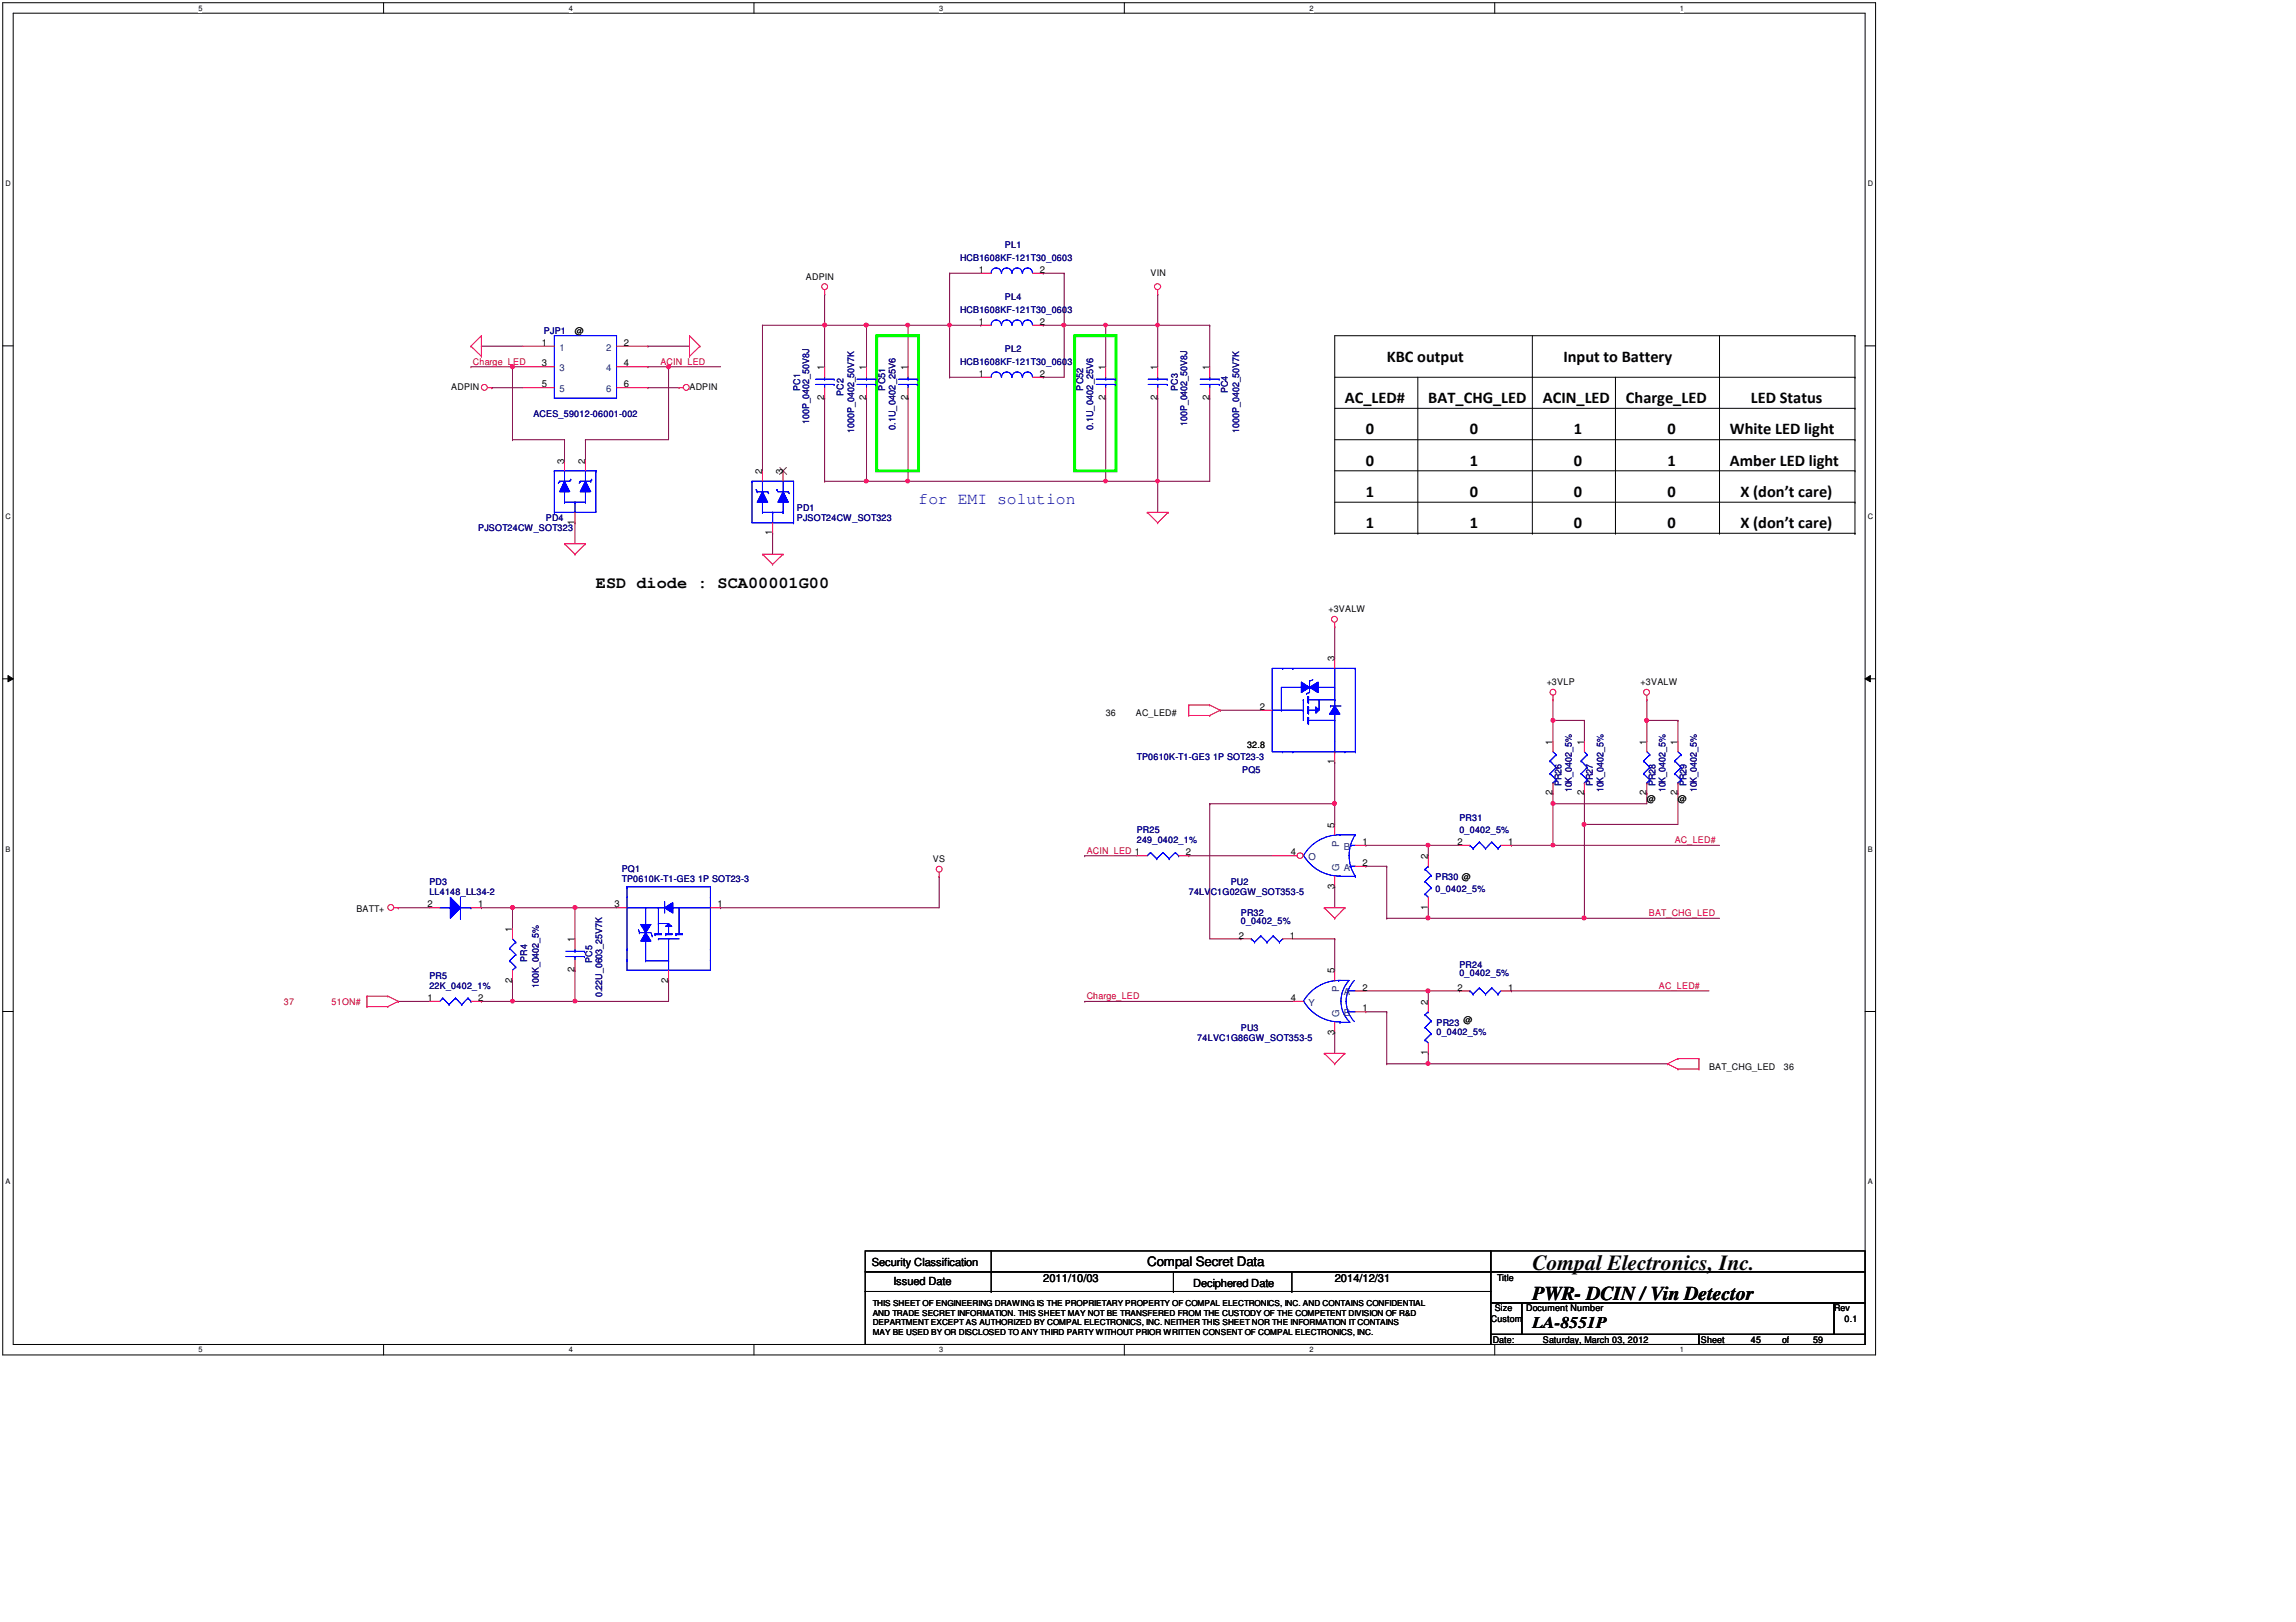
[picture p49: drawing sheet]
<svg xmlns="http://www.w3.org/2000/svg" width="297mm" height="210mm" viewBox="0 0 297 210" stroke-linecap="round" stroke-linejoin="round" font-family="sans-serif">
<defs><g id="words">
<text font-size="2.8" x="198.2" y="164.4">Compal Electronics, Inc.</text>
<text font-size="2.5" x="198.2" y="168.2">PWR- DCIN / Vin Detector</text>
<g font-size="2.1">
<text x="179.4" y="46.8">KBC output</text>
<text x="202.3" y="46.8">Input to Battery</text>
<text x="174" y="52.2">AC_LED#</text>
<text x="184.8" y="52.2">BAT_CHG_LED</text>
<text x="199.6" y="52.2">ACIN_LED</text>
<text x="210.4" y="52.2">Charge_LED</text>
<text x="226.5" y="52.2">LED Status</text>
<text x="176.7" y="56.2">0</text>
<text x="190.2" y="56.2">0</text>
<text x="203.6" y="56.2">1</text>
<text x="215.7" y="56.2">0</text>
<text x="223.8" y="56.2">White LED light</text>
<text x="176.7" y="64.3">1</text>
<text x="176.7" y="60.3">0</text>
<text x="190.2" y="60.3">1</text>
<text x="190.2" y="64.3">0</text>
<text x="203.6" y="60.3">0</text>
<text x="203.6" y="64.3">0</text>
<text x="215.7" y="60.3">1</text>
<text x="215.7" y="64.3">0</text>
<text x="223.8" y="60.3">Amber LED light</text>
<text x="225.2" y="64.3">X (don’t care)</text>
<text x="176.7" y="68.3">1</text>
<text x="190.2" y="68.3">1</text>
<text x="203.6" y="68.3">0</text>
<text x="215.7" y="68.3">0</text>
<text x="225.2" y="68.3">X (don’t care)</text>
<text x="77.1" y="76.1">ESD diode : SCA00001G00</text>
<text x="198.2" y="171.9">LA-8551P</text>
</g>
<text font-size="2.1" fill="#0000a0" x="118.8" y="65.3">for EMI solution</text>
<text font-size="1.7" x="148.4" y="163.8">Compal Secret Data</text>
<g font-size="1.4">
<text x="112.8" y="163.8">Security Classification</text>
<text x="115.6" y="166.3">Issued Date</text>
<text x="135" y="165.9">2011/10/03</text>
<text x="154.3" y="166.5">Deciphered Date</text>
<text x="172.7" y="165.9">2014/12/31</text>
</g>
<g font-size="1.2" fill="#000080">
<text x="124.2" y="33.8">HCB1608KF-121T30_0603</text>
<text x="130" y="32.1">PL1</text>
<text x="124.2" y="40.5">HCB1608KF-121T30_0603</text>
<text x="130" y="38.9">PL4</text>
<text x="70.4" y="43.2">PJP1</text>
<text x="124.2" y="47.2">HCB1608KF-121T30_0603</text>
<text x="130" y="45.6">PL2</text>
<text x="69" y="53.9">ACES_59012-06001-002</text>
<text x="103.5" y="50.6" transform="rotate(-90 103.5 50.6)">PC1</text>
<text x="109.1" y="51.2" transform="rotate(-90 109.1 51.2)">PC2</text>
<text x="114.5" y="50.6" transform="rotate(-90 114.5 50.6)">PC51</text>
<text x="140.1" y="50.6" transform="rotate(-90 140.1 50.6)">PC52</text>
<text x="152.4" y="50.6" transform="rotate(-90 152.4 50.6)">PC3</text>
<text x="158.8" y="50.9" transform="rotate(-90 158.8 50.9)">PC4</text>
<text x="104.7" y="54.9" transform="rotate(-90 104.7 54.9)">100P_0402_50V8J</text>
<text x="110.5" y="56" transform="rotate(-90 110.5 56)">1000P_0402_50V7K</text>
<text x="115.9" y="55.7" transform="rotate(-90 115.9 55.7)">0.1U_0402_25V6</text>
<text x="141.4" y="55.7" transform="rotate(-90 141.4 55.7)">0.1U_0402_25V6</text>
<text x="153.6" y="55.1" transform="rotate(-90 153.6 55.1)">100P_0402_50V8J</text>
<text x="160.3" y="56" transform="rotate(-90 160.3 56)">1000P_0402_50V7K</text>
<text x="61.9" y="68.8">PJSOT24CW_SOT323</text>
<text x="70.6" y="67.4">PD4</text>
<text x="103.1" y="66.1">PD1</text>
<text x="103.1" y="67.4">PJSOT24CW_SOT323</text>
<text x="147.1" y="98.4">TP0610K-T1-GE3 1P SOT23-3</text>
<text x="160.7" y="100">PQ5</text>
<text x="202" y="101.7" transform="rotate(-90 202 101.7)">PR26</text>
<text x="206.1" y="101.7" transform="rotate(-90 206.1 101.7)">PR27</text>
<text x="214.2" y="101.7" transform="rotate(-90 214.2 101.7)">PR28</text>
<text x="218.2" y="101.7" transform="rotate(-90 218.2 101.7)">PR29</text>
<text x="147.1" y="107.8">PR25</text>
<text x="188.8" y="106.3">PR31</text>
<text x="188.8" y="107.8">0_0402_5%</text>
<text x="203.4" y="102.5" transform="rotate(-90 203.4 102.5)">10K_0402_5%</text>
<text x="207.4" y="102.5" transform="rotate(-90 207.4 102.5)">10K_0402_5%</text>
<text x="215.5" y="102.5" transform="rotate(-90 215.5 102.5)">10K_0402_5%</text>
<text x="219.5" y="102.5" transform="rotate(-90 219.5 102.5)">10K_0402_5%</text>
<text x="80.4" y="112.8">PQ1</text>
<text x="147.1" y="109.1">249_0402_1%</text>
<text x="185.7" y="113.9">PR30 @</text>
<text x="55.6" y="114.5">PD3</text>
<text x="55.6" y="115.9">LL4148_LL34-2</text>
<text x="80.4" y="114.1">TP0610K-T1-GE3 1P SOT23-3</text>
<text x="153.8" y="115.9">74LVC1G02GW_SOT353-5</text>
<text x="159.2" y="114.5">PU2</text>
<text x="160.5" y="118.6">PR32</text>
<text x="160.5" y="119.6">0_0402_5%</text>
<text x="185.7" y="115.5">0_0402_5%</text>
<text x="68.2" y="124.5" transform="rotate(-90 68.2 124.5)">PR4</text>
<text x="76.6" y="124.6" transform="rotate(-90 76.6 124.6)">PC5</text>
<text x="188.8" y="125.3">PR24</text>
<text x="55.6" y="126.7">PR5</text>
<text x="55.6" y="128">22K_0402_1%</text>
<text x="69.7" y="127.9" transform="rotate(-90 69.7 127.9)">100K_0402_5%</text>
<text x="77.9" y="129" transform="rotate(-90 77.9 129)">0.22U_0603_25V7K</text>
<text x="188.8" y="126.4">0_0402_5%</text>
<text x="154.9" y="134.7">74LVC1G86GW_SOT353-5</text>
<text x="160.5" y="133.4">PU3</text>
<text x="185.8" y="132.7">PR23</text>
<text x="185.8" y="133.9">0_0402_5%</text>
</g>
<g font-size="1.2">
<text x="126.6" y="35.3">1</text>
<text x="134.5" y="35.3">2</text>
<text x="148.8" y="35.7">VIN</text>
<text x="104.3" y="36.2">ADPIN</text>
<text x="70.1" y="44.8">1</text>
<text x="70.1" y="47.4">3</text>
<text x="74.4" y="43.2">@</text>
<text x="80.7" y="44.8">2</text>
<text x="80.7" y="47.4">4</text>
<text x="106.6" y="47.9" transform="rotate(-90 106.6 47.9)">1</text>
<text x="112.1" y="47.9" transform="rotate(-90 112.1 47.9)">1</text>
<text x="117.4" y="47.9" transform="rotate(-90 117.4 47.9)">1</text>
<text x="126.6" y="42">1</text>
<text x="134.5" y="42">2</text>
<text x="143" y="47.9" transform="rotate(-90 143 47.9)">1</text>
<text x="149.7" y="47.9" transform="rotate(-90 149.7 47.9)">1</text>
<text x="156.5" y="47.9" transform="rotate(-90 156.5 47.9)">1</text>
<text x="58.4" y="50.5">ADPIN</text>
<text x="70.1" y="50.1">5</text>
<text x="80.7" y="50.1">6</text>
<text x="89.2" y="50.5">ADPIN</text>
<text x="106.6" y="51.8" transform="rotate(-90 106.6 51.8)">2</text>
<text x="112.1" y="51.8" transform="rotate(-90 112.1 51.8)">2</text>
<text x="117.4" y="51.8" transform="rotate(-90 117.4 51.8)">2</text>
<text x="126.6" y="48.8">1</text>
<text x="134.5" y="48.8">2</text>
<text x="143" y="51.8" transform="rotate(-90 143 51.8)">2</text>
<text x="149.7" y="51.8" transform="rotate(-90 149.7 51.8)">2</text>
<text x="156.5" y="51.8" transform="rotate(-90 156.5 51.8)">2</text>
<text x="73" y="60" transform="rotate(-90 73 60)">3</text>
<text x="75.7" y="60" transform="rotate(-90 75.7 60)">2</text>
<text x="98.6" y="61.4" transform="rotate(-90 98.6 61.4)">2</text>
<text x="101.3" y="61.4" transform="rotate(-90 101.3 61.4)">3</text>
<text x="74.3" y="67.9" transform="rotate(-90 74.3 67.9)">1</text>
<text x="99.9" y="69.3" transform="rotate(-90 99.9 69.3)">1</text>
<text x="171.9" y="79.3">+3VALW</text>
<text x="172.6" y="85.6" transform="rotate(-90 172.6 85.6)">3</text>
<text x="200.1" y="88.7">+3VLP</text>
<text x="212.3" y="88.7">+3VALW</text>
<text x="143" y="92.7">36</text>
<text x="146.9" y="92.7">AC_LED#</text>
<text x="163" y="91.9">2</text>
<text x="161.3" y="96.8">32.8</text>
<text x="172.6" y="98.9" transform="rotate(-90 172.6 98.9)">1</text>
<text x="200.9" y="96.4" transform="rotate(-90 200.9 96.4)">1</text>
<text x="204.9" y="96.4" transform="rotate(-90 204.9 96.4)">1</text>
<text x="213" y="96.4" transform="rotate(-90 213 96.4)">1</text>
<text x="217" y="96.4" transform="rotate(-90 217 96.4)">1</text>
<text x="172.6" y="107.1" transform="rotate(-90 172.6 107.1)">5</text>
<text x="200.9" y="102.9" transform="rotate(-90 200.9 102.9)">2</text>
<text x="204.9" y="102.9" transform="rotate(-90 204.9 102.9)">2</text>
<text x="213" y="102.9" transform="rotate(-90 213 102.9)">2</text>
<text x="213.1" y="103.8">@</text>
<text x="217" y="102.9" transform="rotate(-90 217 102.9)">2</text>
<text x="217.1" y="103.8">@</text>
<text x="120.7" y="111.6">VS</text>
<text x="153.4" y="110.7">2</text>
<text x="167" y="110.7">4</text>
<text x="176.3" y="109.4">1</text>
<text x="176.3" y="112.1">2</text>
<text x="184.7" y="111.2" transform="rotate(-90 184.7 111.2)">2</text>
<text x="188.6" y="109.4">2</text>
<text x="195.1" y="109.4">1</text>
<text x="46.1" y="118">BATT+</text>
<text x="55.3" y="117.4">2</text>
<text x="61.9" y="117.4">1</text>
<text x="79.5" y="117.4">3</text>
<text x="92.8" y="117.4">1</text>
<text x="172.6" y="115" transform="rotate(-90 172.6 115)">3</text>
<text x="184.7" y="117.7" transform="rotate(-90 184.7 117.7)">1</text>
<text x="66.3" y="120.6" transform="rotate(-90 66.3 120.6)">1</text>
<text x="74.3" y="125.8" transform="rotate(-90 74.3 125.8)">2</text>
<text x="74.3" y="121.9" transform="rotate(-90 74.3 121.9)">1</text>
<text x="160.3" y="121.5">2</text>
<text x="166.9" y="121.5">1</text>
<text x="172.6" y="125.9" transform="rotate(-90 172.6 125.9)">5</text>
<text x="55.3" y="129.5">1</text>
<text x="61.9" y="129.5">2</text>
<text x="66.3" y="127.2" transform="rotate(-90 66.3 127.2)">2</text>
<text x="86.5" y="127.2" transform="rotate(-90 86.5 127.2)">2</text>
<text x="167" y="129.5">4</text>
<text x="176.3" y="128.2">2</text>
<text x="176.3" y="130.9">1</text>
<text x="184.7" y="130" transform="rotate(-90 184.7 130)">2</text>
<text x="188.6" y="128.2">2</text>
<text x="195.1" y="128.2">1</text>
<text x="172.6" y="133.9" transform="rotate(-90 172.6 133.9)">3</text>
<text x="184.7" y="136.6" transform="rotate(-90 184.7 136.6)">1</text>
<text x="189.4" y="132.4">@</text>
<text x="221.1" y="138.5">BAT_CHG_LED</text>
<text x="230.8" y="138.5">36</text>
<text x="193.7" y="165.8">Title</text>
<text x="192.9" y="171.1">Custom</text>
<text x="193.1" y="173.8">Date:</text>
<text x="193.4" y="169.7">Size</text>
<text x="197.4" y="169.7">Document Number</text>
<text x="199.6" y="173.8">Saturday, March 03, 2012</text>
<text x="220" y="173.8">Sheet</text>
<text x="226.5" y="173.8">45</text>
<text x="230.5" y="173.8">of</text>
<text x="234.6" y="173.8">59</text>
<text x="237.3" y="169.7">Rev</text>
<text x="238.6" y="171.1">0.1</text>
</g>
<g font-size="1.2" fill="#f00">
<text x="61.2" y="47.2">Charge_LED</text>
<text x="85.4" y="47.2">ACIN_LED</text>
<text x="140.6" y="110.5">ACIN_LED 1</text>
<text x="216.7" y="109.1">AC_LED#</text>
<text x="213.3" y="118.6">BAT_CHG_LED</text>
<text x="36.7" y="130">37</text>
<text x="42.9" y="130">51ON#</text>
<text x="140.6" y="129.3">Charge_LED</text>
<text x="214.6" y="128">AC_LED#</text>
</g>
<g font-size="1.2" fill="#004080">
<text x="72.4" y="45.4">1</text>
<text x="78.4" y="45.4">2</text>
<text x="72.4" y="48.1">3</text>
<text x="72.4" y="50.8">5</text>
<text x="78.4" y="48.1">4</text>
<text x="78.4" y="50.8">6</text>
<text x="169.3" y="111.3">O</text>
<text x="173.3" y="112.7" transform="rotate(-90 173.3 112.7)">G</text>
<text x="173.3" y="109.6" transform="rotate(-90 173.3 109.6)">P</text>
<text x="173.9" y="110">B</text>
<text x="173.9" y="112.7">A</text>
<text x="169.3" y="130.2">Y</text>
<text x="173.3" y="131.6" transform="rotate(-90 173.3 131.6)">G</text>
<text x="173.3" y="128.4" transform="rotate(-90 173.3 128.4)">P</text>
<text x="173.9" y="128.8">A</text>
<text x="173.9" y="131.5">B</text>
</g>
<g font-size="1.1">
<text x="112.9" y="169">THIS SHEET OF ENGINEERING DRAWING IS THE PROPRIETARY PROPERTY OF COMPAL ELECTRONICS, INC. AND CONTAINS CONFIDENTIAL</text>
<text x="112.9" y="170.3">AND TRADE SECRET INFORMATION. THIS SHEET MAY NOT BE TRANSFERED FROM THE CUSTODY OF THE COMPETENT DIVISION OF R&amp;D</text>
<text x="112.9" y="171.5">DEPARTMENT EXCEPT AS AUTHORIZED BY COMPAL ELECTRONICS, INC. NEITHER THIS SHEET NOR THE INFORMATION IT CONTAINS</text>
<text x="112.9" y="172.7">MAY BE USED BY OR DISCLOSED TO ANY THIRD PARTY WITHOUT PRIOR WRITTEN CONSENT OF COMPAL ELECTRONICS, INC.</text>
</g>
<g font-size="1">
<text x="25.7" y="1.4">5</text>
<text x="73.6" y="1.4">4</text>
<text x="121.5" y="1.4">3</text>
<text x="169.4" y="1.4">2</text>
<text x="217.3" y="1.4">1</text>
<text x=".7" y="24.1">D</text>
<text x="241.6" y="24.1">D</text>
<text x=".7" y="67.1">C</text>
<text x="241.6" y="67.1">C</text>
<text x=".7" y="110.2">B</text>
<text x="241.6" y="110.2">B</text>
<text x=".7" y="153.2">A</text>
<text x="241.6" y="153.2">A</text>
<text x="25.7" y="175">5</text>
<text x="73.6" y="175">4</text>
<text x="121.5" y="175">3</text>
<text x="169.4" y="175">2</text>
<text x="217.3" y="175">1</text>
</g>
</g></defs>
<path d="M.4 .4h242.2v174.9h-242.2zM1.7 1.7h239.6v172.3h-239.6z" fill="none" stroke="#000" stroke-width=".13"/>
<g fill="#fff">
<path d="M25.7 .5h.5v1.1h-.5z"/>
<path d="M25.7 174.2h.5v1h-.5z"/>
</g>
<path d="M49.6 .4v1.3M49.6 174v1.3" fill="none" stroke="#000" stroke-width=".13"/>
<g fill="#fff">
<path d="M73.6 .5h.5v1.1h-.5z"/>
<path d="M73.6 174.2h.5v1h-.5z"/>
</g>
<path d="M97.5 .4v1.3M97.5 174v1.3" fill="none" stroke="#000" stroke-width=".13"/>
<g fill="#fff">
<path d="M121.5 .5h.5v1.1h-.5z"/>
<path d="M121.5 174.2h.5v1h-.5z"/>
</g>
<path d="M145.5 .4v1.3M145.5 174v1.3" fill="none" stroke="#000" stroke-width=".13"/>
<g fill="#fff">
<path d="M169.4 .5h.5v1.1h-.5z"/>
<path d="M169.4 174.2h.5v1h-.5z"/>
</g>
<path d="M193.4 .4v1.3M193.4 174v1.3" fill="none" stroke="#000" stroke-width=".13"/>
<g fill="#fff">
<path d="M217.3 .5h.5v1.1h-.5z"/>
<path d="M217.3 174.2h.5v1h-.5z"/>
<path d="M.7 23.2h.7v1.1h-.7z"/>
<path d="M241.6 23.2h.7v1.1h-.7z"/>
<path d="M.7 66.3h.7v1h-.7z"/>
<path d="M241.6 66.3h.7v1h-.7z"/>
</g>
<path d="M.4 44.8h1.3M241.3 44.8h1.3" fill="none" stroke="#000" stroke-width=".13"/>
<g fill="#fff">
<path d="M.7 109.4h.6v1h-.6z"/>
<path d="M241.6 109.4h.7v1h-.7z"/>
</g>
<path d="M.4 87.8h1.3M1 87.4l.7 .4-.7 .4zM241.3 87.8l.7-.4v.8zM241.3 87.8h1.3" fill="none" stroke="#000" stroke-width=".13"/>
<path d="M1 87.4l.7 .4-.7 .4zM241.3 87.8l.7-.4v.8z" fill="#000"/>
<g fill="#fff">
<path d="M.7 152.4h.6v1.1h-.6z"/>
<path d="M241.6 152.4h.7v1.1h-.7z"/>
</g>
<path d="M.4 130.9h1.3M241.3 130.9h1.3" fill="none" stroke="#000" stroke-width=".13"/>
<path d="M117.5 42.1h.1M117.5 42.1h5.4" fill="none" stroke="#800040" stroke-width=".13"/>
<circle cx="117.4" cy="42.1" r=".25" fill="#f0f"/>
<circle cx="117.4" cy="42.1" r=".25" fill="none" stroke="#f0f" stroke-width=".13"/>
<path d="M149.8 42.1h.1M149.8 42.1h6.7" fill="none" stroke="#800040" stroke-width=".13"/>
<path d="M149.6 41.9h.3l.1 .1-.1 .2-.2 .1-.1-.1z" fill-rule="evenodd" fill="#f0f"/>
<path d="M149.6 41.9h.3l.1 .1-.1 .2-.2 .1-.1-.1z" fill="none" stroke="#f0f" stroke-width=".13"/>
<path d="M106.7 38.1h.1M106.7 38.1v9.4M106.7 42.1h.1M112.1 51.5h.1M112.1 51.5v10.8h-5.4M149.8 51.5h.1M149.8 42.1h.1M149.8 42.1v5.4M149.8 51.5v10.8M156.5 42.1h.1M156.5 42.1v5.4M106.7 62.3h.1" fill="none" stroke="#800040" stroke-width=".13"/>
<circle cx="106.7" cy="42.1" r=".25" fill="#f0f"/>
<circle cx="106.7" cy="42.1" r=".25" fill="none" stroke="#f0f" stroke-width=".13"/>
<path d="M112.1 42.1h.1M112.1 42.1v5.4" fill="none" stroke="#800040" stroke-width=".13"/>
<circle cx="112.1" cy="42.1" r=".25" fill="#f0f"/>
<circle cx="112.1" cy="42.1" r=".25" fill="none" stroke="#f0f" stroke-width=".13"/>
<g fill="none" stroke="#800040" stroke-width=".13">
<path d="M149.8 38.1h.1M149.8 38.1v4M106.7 51.5h.1M106.7 51.5v10.8M51.5 117.5h.1M51.5 117.5h4.1M74.4 117.5h.1M74.4 117.5v4M93.2 117.5h.1M121.5 113.4h.1M121.5 113.4v4.1h-28.3M66.3 126.9h.1"/>
<path d="M66.3 126.9v2.7M74.4 129.6h.1M86.5 126.9h.1M86.5 126.9v2.7h-12.1"/>
</g>
<circle cx="74.4" cy="129.6" r=".25" fill="#f0f"/>
<circle cx="74.4" cy="129.6" r=".25" fill="none" stroke="#f0f" stroke-width=".13"/>
<path d="M66.3 117.5h.1M66.3 117.5v2.6M66.3 117.5h8.1M51.5 129.6h.1M51.5 129.6h4.1M62.3 129.6h.1M62.3 129.6h4M74.4 125.6h.1M74.4 125.6v4" fill="none" stroke="#800040" stroke-width=".13"/>
<circle cx="66.3" cy="117.4" r=".26" fill="#f0f"/>
<circle cx="66.3" cy="117.4" r=".26" fill="none" stroke="#f0f" stroke-width=".13"/>
<path d="M74.4 117.5h.1M74.4 117.5h5.4" fill="none" stroke="#800040" stroke-width=".13"/>
<circle cx="74.4" cy="117.4" r=".26" fill="#f0f"/>
<circle cx="74.4" cy="117.4" r=".26" fill="none" stroke="#f0f" stroke-width=".13"/>
<path d="M66.3 129.6h.1M66.3 129.6h8.1" fill="none" stroke="#800040" stroke-width=".13"/>
<circle cx="66.3" cy="129.6" r=".25" fill="#f0f"/>
<circle cx="66.3" cy="129.6" r=".25" fill="none" stroke="#f0f" stroke-width=".13"/>
<path d="M98.6 42.1h.1M98.6 42.1h13.5M106.7 42.1h.1M62.3 117.5h.1M62.3 117.5h4" fill="none" stroke="#800040" stroke-width=".13"/>
<circle cx="106.7" cy="42.1" r=".25" fill="#f0f"/>
<circle cx="106.7" cy="42.1" r=".25" fill="none" stroke="#f0f" stroke-width=".13"/>
<path d="M122.9 42.1h.1M122.9 42.1v6.7" fill="none" stroke="#800040" stroke-width=".13"/>
<path d="M122.7 41.9h.3l.1 .1-.1 .2-.2 .1-.1-.1z" fill-rule="evenodd" fill="#f0f"/>
<path d="M122.7 41.9h.3l.1 .1-.1 .2-.2 .1-.1-.1z" fill="none" stroke="#f0f" stroke-width=".13"/>
<path d="M137.7 42.1h.1M137.7 42.1v6.7" fill="none" stroke="#800040" stroke-width=".13"/>
<circle cx="137.6" cy="42.1" r=".25" fill="#f0f"/>
<circle cx="137.6" cy="42.1" r=".25" fill="none" stroke="#f0f" stroke-width=".13"/>
<g fill="none" stroke="#800040" stroke-width=".13">
<path d="M122.9 35.4h.1M122.9 35.4h4M122.9 35.4v6.7M135 35.4h.1M135 35.4h2.7M137.7 35.4h.1M137.7 35.4v6.7M62.3 44.8h.1M62.3 44.8h5.4M63.6 50.2h.1M63.6 50.2h4.1M66.3 47.5h.1"/>
<path d="M66.3 47.5h1.4M83.8 50.2h.1M83.8 44.8h.1M83.8 50.2h4M83.8 44.8h5.4M98.6 42.1h.1M98.6 42.1v18.8M122.9 48.8h.1M122.9 48.8h4M135 48.8h.1M135 48.8h2.7M156.5 51.5h.1"/>
<path d="M156.5 51.5v10.8M100 69h.1M100 69v2.7M149.8 62.3h.1M149.8 62.3v4"/>
</g>
<circle cx="66.3" cy="47.5" r=".26" fill="#f0f"/>
<circle cx="66.3" cy="47.5" r=".26" fill="none" stroke="#f0f" stroke-width=".13"/>
<path d="M86.5 47.5h.1M86.5 47.5h6.7" fill="none" stroke="#800040" stroke-width=".13"/>
<circle cx="86.5" cy="47.5" r=".26" fill="#f0f"/>
<circle cx="86.5" cy="47.5" r=".26" fill="none" stroke="#f0f" stroke-width=".13"/>
<g fill="none" stroke="#800040" stroke-width=".13">
<path d="M60.9 47.5h.1M60.9 47.5h5.4M66.3 56.9h.1M66.3 47.5h.1M66.3 56.9h6.7M66.3 47.5v9.4M73 56.9h.1M73 56.9v2.7M75.7 56.9h.1M75.7 56.9v2.7M83.8 47.5h.1M83.8 47.5h2.7"/>
<path d="M86.5 47.5h.1M86.5 47.5v9.4h-10.8M112.1 42.1h.1M112.1 42.1h5.4M117.5 42.1h.1M117.5 42.1v5.4M122.9 42.1h4M126.9 42.1h.1M135 42.1h.1M135 42.1h2.7M74.4 67.7h.1M74.4 67.7v2.7"/>
</g>
<circle cx="112.1" cy="42.1" r=".25" fill="#f0f"/>
<circle cx="112.1" cy="42.1" r=".25" fill="none" stroke="#f0f" stroke-width=".13"/>
<path d="M143 42.1h.1M143 42.1v5.4" fill="none" stroke="#800040" stroke-width=".13"/>
<path d="M142.9 41.9h.3l.1 .1-.1 .2-.2 .1-.1-.1z" fill-rule="evenodd" fill="#f0f"/>
<path d="M142.9 41.9h.3l.1 .1-.1 .2-.2 .1-.1-.1z" fill="none" stroke="#f0f" stroke-width=".13"/>
<path d="M137.7 42.1h.1M137.7 42.1h5.3M143 51.5v10.8M117.5 62.3h.1M117.5 62.3h25.5M143 62.3h.1" fill="none" stroke="#800040" stroke-width=".13"/>
<circle cx="117.4" cy="62.2" r=".25" fill="#f0f"/>
<circle cx="117.4" cy="62.2" r=".25" fill="none" stroke="#f0f" stroke-width=".13"/>
<path d="M117.5 51.5h.1M117.5 51.5v10.8h-5.4M112.1 62.3h.1" fill="none" stroke="#800040" stroke-width=".13"/>
<circle cx="112.1" cy="62.2" r=".25" fill="#f0f"/>
<circle cx="112.1" cy="62.2" r=".25" fill="none" stroke="#f0f" stroke-width=".13"/>
<path d="M143 42.1h.1M143 42.1h6.8M143 62.3h.1M143 62.3h6.8" fill="none" stroke="#800040" stroke-width=".13"/>
<path d="M142.9 62.1h.3l.1 .1-.1 .2-.2 .1-.1-.1z" fill-rule="evenodd" fill="#f0f"/>
<path d="M142.9 62.1h.3l.1 .1-.1 .2-.2 .1-.1-.1z" fill="none" stroke="#f0f" stroke-width=".13"/>
<path d="M149.8 62.3h.1M149.8 62.3h6.7" fill="none" stroke="#800040" stroke-width=".13"/>
<path d="M149.6 62.1h.3l.1 .1-.1 .2-.2 .1-.1-.1z" fill-rule="evenodd" fill="#f0f"/>
<path d="M149.6 62.1h.3l.1 .1-.1 .2-.2 .1-.1-.1z" fill="none" stroke="#f0f" stroke-width=".13"/>
<path d="M184.8 109.4h.1M184.8 109.4h4M195.5 109.4h.1M195.5 109.4h5.4M184.8 128.2h.1M184.8 128.2v1.4" fill="none" stroke="#800040" stroke-width=".13"/>
<circle cx="184.7" cy="128.2" r=".26" fill="#f0f"/>
<circle cx="184.7" cy="128.2" r=".26" fill="none" stroke="#f0f" stroke-width=".13"/>
<path d="M184.8 137.7h.1M184.8 128.2h4M184.8 137.7h30.9M188.8 128.2h.1" fill="none" stroke="#800040" stroke-width=".13"/>
<circle cx="184.7" cy="137.6" r=".26" fill="#f0f"/>
<circle cx="184.7" cy="137.6" r=".26" fill="none" stroke="#f0f" stroke-width=".13"/>
<g fill="none" stroke="#800040" stroke-width=".13">
<path d="M172.7 98.6h.1M172.7 98.6v5.4M153.8 110.7h.1M153.8 110.7h10.8M156.5 104h.1M156.5 104v17.5M200.9 104h.1M200.9 104v5.4M172.7 121.5h.1M172.7 133.6h.1M172.7 121.5v4.1M172.7 133.6v2.7"/>
<path d="M176.7 130.9h.1M176.7 130.9h2.7M179.4 137.7h.1M184.8 136.3h.1M184.8 136.3v1.4h-5.4"/>
</g>
<circle cx="200.9" cy="104" r=".26" fill="#f0f"/>
<circle cx="200.9" cy="104" r=".26" fill="none" stroke="#f0f" stroke-width=".13"/>
<g fill="none" stroke="#800040" stroke-width=".13">
<path d="M200.9 93.2h.1M200.9 93.2v2.7M205 93.2h.1M205 93.2v2.7M213.1 93.2h.1M213.1 90.6h.1M213.1 90.6v5.3M213.1 93.2h4M217.1 93.2h.1M217.1 93.2v2.7M140.3 110.7h.1M140.3 110.7h6.8"/>
<path d="M172.7 114.8h.1M172.7 114.8v2.7M200.9 104h.1M200.9 102.7h.1M200.9 102.7v1.3M205 106.7h.1M205 102.7h.1M205 118.8h.1M205 102.7v4M205 118.8h17.5M213.1 102.7h.1M213.1 102.7v1.3h-12.2"/>
<path d="M217.1 102.7h.1M217.1 102.7v4h-12.1"/>
</g>
<circle cx="213" cy="93.2" r=".26" fill="#f0f"/>
<circle cx="213" cy="93.2" r=".26" fill="none" stroke="#f0f" stroke-width=".13"/>
<path d="M200.9 109.4h.1M200.9 109.4h21.6" fill="none" stroke="#800040" stroke-width=".13"/>
<circle cx="200.9" cy="109.4" r=".25" fill="#f0f"/>
<circle cx="200.9" cy="109.4" r=".25" fill="none" stroke="#f0f" stroke-width=".13"/>
<path d="M172.7 81.1h.1M172.7 81.1v4.1M200.9 93.2h.1M200.9 90.6h.1M200.9 93.2h4.1M200.9 90.6v2.6M140.3 129.6h.1M140.3 129.6h27" fill="none" stroke="#800040" stroke-width=".13"/>
<circle cx="200.9" cy="93.2" r=".26" fill="#f0f"/>
<circle cx="200.9" cy="93.2" r=".26" fill="none" stroke="#f0f" stroke-width=".13"/>
<path d="M157.9 91.9h.1M157.9 91.9h5.3M172.7 104h.1M172.7 104v2.7" fill="none" stroke="#800040" stroke-width=".13"/>
<circle cx="172.6" cy="104" r=".26" fill="#f0f"/>
<circle cx="172.6" cy="104" r=".26" fill="none" stroke="#f0f" stroke-width=".13"/>
<g fill="none" stroke="#800040" stroke-width=".13">
<path d="M156.5 104h.1M156.5 104h16.2M176.7 112.1h.1M176.7 112.1h2.7M179.4 112.1h.1M179.4 112.1v6.7M205 106.7h.1M205 106.7v12.1M156.5 121.5h4M160.5 121.5h.1M167.3 121.5h5.4M172.7 121.5h.1"/>
<path d="M195.5 128.2h.1M195.5 128.2h25.6"/>
</g>
<circle cx="204.9" cy="118.8" r=".26" fill="#f0f"/>
<circle cx="204.9" cy="118.8" r=".26" fill="none" stroke="#f0f" stroke-width=".13"/>
<circle cx="204.9" cy="106.7" r=".26" fill="#f0f"/>
<circle cx="204.9" cy="106.7" r=".26" fill="none" stroke="#f0f" stroke-width=".13"/>
<path d="M184.8 118.8h.1M184.8 118.8h20.2M179.4 130.9h.1M179.4 130.9v6.8" fill="none" stroke="#800040" stroke-width=".13"/>
<circle cx="184.7" cy="118.8" r=".26" fill="#f0f"/>
<circle cx="184.7" cy="118.8" r=".26" fill="none" stroke="#f0f" stroke-width=".13"/>
<path d="M176.7 109.4h.1M176.7 109.4h8.1M179.4 118.8h.1M179.4 118.8h5.4M184.8 118.8h.1M184.8 109.4h.1M184.8 109.4v1.3M184.8 117.5v1.3M176.7 128.2h8.1M184.8 128.2h.1" fill="none" stroke="#800040" stroke-width=".13"/>
<circle cx="184.7" cy="109.4" r=".25" fill="#f0f"/>
<circle cx="184.7" cy="109.4" r=".25" fill="none" stroke="#f0f" stroke-width=".13"/>
<g fill="none" stroke="#f00" stroke-width=".13">
<path d="M106.7 38.1h.1M106.7 37.5v.6M149.8 38.1h.1M149.8 37.5v.6M60.9 44.8h.1M60.9 44.8l1.4 1.3M62.3 43.4h.1M62.3 46.1h.1M62.3 43.4v2.7M62.3 43.4l-1.4 1.4M63.1 50.2h.5M63.6 50.2h.1"/>
<path d="M87.8 50.2h.1M87.8 50.2h.6M89.2 43.4h.1M89.2 46.1h.1M89.2 43.4v2.7M89.2 43.4l1.4 1.4M90.6 44.8h.1M90.6 44.8l-1.4 1.3M143 47.5v1.3M143 50.2v1.3M73 70.4h.1M73 70.4h2.7"/>
<path d="M73 70.4l1.4 1.3M74.4 71.7h.1M75.7 70.4h.1M75.7 70.4l-1.3 1.3M98.6 71.7h.1M98.6 71.7h2.7M98.6 71.7l1.4 1.3M100 73h.1M101.3 71.7h.1M101.3 71.7l-1.3 1.3M148.4 66.3h.1M148.4 66.3h2.7"/>
<path d="M148.4 66.3l1.4 1.4M149.8 67.7h.1M151.1 66.3h.1M151.1 66.3l-1.3 1.4M153.8 92.6h.1M153.8 91.2h.1M153.8 91.2h2.7M153.8 92.6h2.7M153.8 91.2v1.4M156.5 91.2h.1M156.5 92.6h.1M156.5 91.2l1.4 .7"/>
<path d="M157.9 91.9h.1M157.9 91.9l-1.4 .7M172.7 81.1h.1M172.7 80.6v.5M200.9 90.6h.1M200.9 90v.6M213.1 90.6h.1M213.1 90v.6M51 117.5h.5M51.5 117.5h.1M121.5 113.4h.1M121.5 112.9v.5"/>
<path d="M171.3 117.5h.1M171.3 117.5h2.7M171.3 117.5l1.4 1.3M172.7 118.8h.1M172.7 106.7v1.3M172.7 113.4v1.4M174 117.5h.1M174 117.5l-1.3 1.3M175.3 109.4h1.4M175.3 112.1h1.4M47.5 128.9h.1M47.5 130.3h.1"/>
<path d="M47.5 128.9h2.7M47.5 128.9v1.4M47.5 130.3h2.7M50.2 128.9h.1M50.2 130.3h.1M50.2 128.9l1.3 .7M51.5 129.6h.1M51.5 129.6l-1.3 .7M171.3 136.3h.1M171.3 136.3h2.7M171.3 136.3l1.4 1.4M172.7 137.7h.1"/>
<path d="M174 136.3h.1M174 136.3l-1.3 1.4M215.7 137.7h.1M215.7 137.7l1.4 .6M217.1 137h.1M217.1 138.3h.1M217.1 137h2.7M217.1 137l-1.4 .7M217.1 138.3h2.7M219.8 138.3h.1M219.8 137h.1M219.8 137v1.3"/>
<circle cx="106.7" cy="37.1" r=".38"/>
<circle cx="149.8" cy="37.1" r=".39"/>
<circle cx="62.7" cy="50.1" r=".38"/>
<circle cx="88.8" cy="50.1" r=".38"/>
<circle cx="172.6" cy="80.1" r=".38"/>
<circle cx="200.9" cy="89.6" r=".38"/>
<circle cx="213" cy="89.6" r=".38"/>
<circle cx="50.6" cy="117.4" r=".38"/>
<circle cx="121.5" cy="112.5" r=".38"/>
</g>
<g fill="none" stroke="#000" stroke-width=".13">
<path d="M172.7 48.8h67.3M172.7 52.8h67.3M172.7 56.9h67.3M183.4 48.8v20.2M198.2 43.4v25.6M209 48.8v20.2M222.5 43.4v25.6M240 43.4h.1M240 48.8h.1M240 52.8h.1M240 56.9h.1M240 43.4h-67.3v25.6"/>
<path d="M240 43.4v25.6M172.7 69h.1M172.7 60.9h67.3M172.7 65h67.3M172.7 69h67.3M183.4 69h.1M198.2 69h.1M209 69h.1M222.5 69h.1M240 69h.1M240 60.9h.1M240 65h.1"/>
<path d="M111.9 161.9h81v2.7h-81zM111.9 164.6h81v2.5h-81zM111.9 167.1h81v6.9h-81zM128.2 164.6h.1M128.2 167.1h.1M128.2 161.9v5.2M151.8 167.1h.1M151.8 164.6v2.5M167.1 167.1h.1M167.1 164.6v2.5M192.9 161.9h48.4v2.7h-48.4zM192.9 164.6h48.4v4h-48.4z"/>
<path d="M192.9 168.6h4v4.1h-4zM192.9 172.7h26.9v1.3h-26.9zM196.9 168.6h40.4v4.1h-40.4zM219.8 172.7h21.5v1.3h-21.5zM237.3 168.6h4v4.1h-4z"/>
</g>
<path d="M113.4 43.4h5.4v17.5h-5.4zM139 43.4h5.4v17.5h-5.4z" fill="none" stroke="#0f0" stroke-width=".38"/>
<g fill="none" stroke="#00f" stroke-width=".13">
<path d="M141.8 49.8h2.5M141.8 49.1h2.5M143 49.1h.1M143 49.8h.1M143 48.8v.3M143 49.8v.4M144.3 49.8h.1M144.3 49.1h.1M168.7 110.7a5.4 5.4 0 0 0 4.7 2.7M173.4 113.4h1.9M174.7 112.1h.1M174.7 112.1h.6"/>
<path d="M174.8 109.4h.1M174.8 109.4h.5M175.3 108h.1M175.3 113.4h.1M175.3 108h-1.9a5.4 5.4 0 0 0-4.8 2.7M175.3 108a4.5 4.5 0 0 0-.8 2.8l.1 .9a4.3 4.3 0 0 0 .7 1.7"/>
</g>
<circle cx="168.2" cy="110.7" r=".37" fill="#fff"/>
<g fill="none" stroke="#f00" stroke-width=".13">
<path d="M106.7 47.5v1.3M106.7 50.2v1.3M164.6 110.7h3.2M188.8 109.4h1.4M194.2 109.4h1.3M66.3 120.1v1.4M66.3 125.6v1.3M160.5 121.5h1.4M165.9 121.5h1.4M188.8 128.2h1.4M194.2 128.2h1.3"/>
<circle cx="168.2" cy="110.7" r=".37"/>
</g>
<g fill="none" stroke="#00f" stroke-width=".13">
<path d="M105.5 49.8h2.4M105.5 49.1h2.4M106.7 49.1h.1M106.7 49.8h.1M106.7 48.8v.3M106.7 49.8v.4M107.9 49.8h.1M107.9 49.1h.1M190.2 109.4h.1M190.2 109.4l.4 .4M190.6 109.8h.1M191.4 109h.1"/>
<path d="M191.4 109l.8 .8M191.4 109l-.8 .8M192.2 109.8h.1M193 109h.1M193 109l.8 .8M193 109l-.8 .8M193.8 109.8h.1M194.2 109.4l-.4 .4M65.9 122.7h.1M65.9 124.3h.1M65.9 122.7l.8 .8M65.9 124.3l.8 .8"/>
<path d="M66.3 125.6h.1M66.3 121.5l.4 .4M66.7 121.9h.1M66.7 123.5h.1M66.7 125.1h.1M66.7 121.9l-.8 .8M66.7 123.5l-.8 .8M66.7 125.1l-.4 .5M161.9 121.5h.1M161.9 121.5l.4 .4M162.3 121.9h.1M163.1 121.1h.1"/>
<path d="M163.1 121.1l.8 .8M163.1 121.1l-.8 .8M163.9 121.9h.1M164.7 121.1h.1M164.7 121.1l.8 .8M164.7 121.1l-.8 .8M165.5 121.9h.1M165.9 121.5l-.4 .4M190.2 128.2h.1M190.2 128.2l.4 .5M190.6 128.7h.1M191.4 127.9h.1"/>
<path d="M191.4 127.9l.8 .8M191.4 127.9l-.8 .8M192.2 128.7h.1M193 127.9h.1M193 127.9l.8 .8M193 127.9l-.8 .8M193.8 128.7h.1M194.2 128.2l-.4 .5"/>
</g>
<path d="M172.7 91.4l.7 1h-1.4z" fill="#00f"/>
<path d="M172.7 91.4l.7 1h-1.4z" fill="none" stroke="#00f" stroke-width=".13"/>
<path d="M170.2 91.5l.4 .4-.4 .4z" fill="#00f"/>
<g fill="none" stroke="#00f" stroke-width=".13">
<path d="M164.6 97.3h10.7M164.6 86.5h10.7M165.9 97.3h.1M165.9 86.5h.1M167.3 86.5h.1M167.3 97.3h.1M168.6 90.6h.1M168.6 90.6v2.6M169.2 92.8h.1M169.2 91.5h.1M169.2 90.1h.1M169.2 90.1v.8h.1"/>
<path d="M169.2 91.5v.8h.1M169.2 92.8v.8h.1M169.3 93.6h.1M169.3 92.8h.1M169.3 92.3h.1M169.3 91.5h.1M169.3 90.9h.1M169.3 90.1h.1M169.3 91.9h.1M169.3 93.2h.1M169.3 90.1v.8M169.3 91.5v.8"/>
<path d="M169.3 92.8v.8M169.3 91.9h.9M169.3 90.6h3.4M169.3 93.2h3.4M170.2 91.5l.4 .4-.4 .4zM170.6 90.6h.1M170.6 90.6v1.3M172.1 91.4h.1M172.1 91.4h1.4M172.7 92.4h.1M172.7 90.6h.1M172.7 93.2h.1"/>
<path d="M172.7 97.3h.1M172.7 86.5v4.9M172.7 92.4v4.9M174 97.3h.1M175.3 86.5h.1M175.3 97.3h.1M175.3 86.5v10.8"/>
</g>
<path d="M168.4 88.3l1 .6-1 .7z" fill="#00f"/>
<path d="M168.4 88.3l1 .6-1 .7z" fill="none" stroke="#00f" stroke-width=".13"/>
<path d="M169.4 88.9l1.1-.6v1.3z" fill="#00f"/>
<g fill="none" stroke="#00f" stroke-width=".13">
<path d="M164.6 86.5v10.8M164.6 91.9h4M165.8 88.9h.1M165.8 91.9h.1M165.8 88.9h2.6M165.8 88.9v3M168.6 91.9h.1M169 89.8h.1M169.4 88.9l1.1-.6v1.3zM169.4 88.1h.1M169.4 88.1v1.5l-.4 .2M169.8 88l-.4 .1"/>
<path d="M170.5 88.9h2.2M172.7 88.9h.1"/>
</g>
<path d="M172.7 91.4l.7 1h-1.4z" fill="#00f"/>
<path d="M172.7 91.4l.7 1h-1.4z" fill="none" stroke="#00f" stroke-width=".13"/>
<path d="M170.2 91.5l.4 .4-.4 .4z" fill="#00f"/>
<g fill="none" stroke="#00f" stroke-width=".13">
<path d="M164.6 97.3h10.7M164.6 86.5h10.7M165.9 97.3h.1M165.9 86.5h.1M167.3 86.5h.1M167.3 97.3h.1M168.6 90.6h.1M168.6 90.6v2.6M169.2 92.8h.1M169.2 91.5h.1M169.2 90.1h.1M169.2 90.1v.8h.1"/>
<path d="M169.2 91.5v.8h.1M169.2 92.8v.8h.1M169.3 93.6h.1M169.3 92.8h.1M169.3 92.3h.1M169.3 91.5h.1M169.3 90.9h.1M169.3 90.1h.1M169.3 91.9h.1M169.3 93.2h.1M169.3 90.1v.8M169.3 91.5v.8"/>
<path d="M169.3 92.8v.8M169.3 91.9h.9M169.3 90.6h3.4M169.3 93.2h3.4M170.2 91.5l.4 .4-.4 .4zM170.6 90.6h.1M170.6 90.6v1.3M172.1 91.4h.1M172.1 91.4h1.4M172.7 92.4h.1M172.7 90.6h.1M172.7 93.2h.1"/>
<path d="M172.7 97.3h.1M172.7 86.5v4.9M172.7 92.4v4.9M174 97.3h.1M175.3 86.5h.1M175.3 97.3h.1M175.3 86.5v10.8"/>
</g>
<path d="M168.4 88.3l1 .6-1 .7z" fill="#00f"/>
<path d="M168.4 88.3l1 .6-1 .7z" fill="none" stroke="#00f" stroke-width=".13"/>
<path d="M169.4 88.9l1.1-.6v1.3z" fill="#00f"/>
<g fill="none" stroke="#00f" stroke-width=".13">
<path d="M164.6 86.5v10.8M164.6 91.9h4M165.8 88.9h.1M165.8 91.9h.1M165.8 88.9h2.6M165.8 88.9v3M168.6 91.9h.1M169 89.8h.1M169.4 88.9l1.1-.6v1.3zM169.4 88.1h.1M169.4 88.1v1.5l-.4 .2M169.8 88l-.4 .1"/>
<path d="M170.5 88.9h2.2M172.7 88.9h.1M148.8 110.3h.1M148.8 110.3l-.4 .4M148.8 110.3l.9 .8M149.7 111.1h.1M150.5 110.3h.1M150.5 110.3l-.8 .8M150.5 110.3l.8 .8M151.3 111.1h.1M152.1 110.3h.1M152.1 110.3l-.8 .8"/>
<path d="M152.1 110.3l.4 .4M152.5 110.7h.1"/>
</g>
<path d="M163.2 91.9h1.4M172.7 85.2v1.3M172.7 97.3v1.3M147.1 110.7h1.3M152.5 110.7h1.3" fill="none" stroke="#f00" stroke-width=".13"/>
<path d="M98.6 63.6l.7 1.4h-1.3z" fill="#00f"/>
<g fill="none" stroke="#00f" stroke-width=".13">
<path d="M97.3 62.3h.1M97.3 62.3v5.4h5.4M97.3 62.3h5.4M98.6 63.6l.7 1.4h-1.3zM98.6 66.3h.1M98.6 63.6h.1M98.6 62.3v1.3M98.6 65v1.3M98.6 66.3h1.4M100 66.3h.1M100 66.3v1.4M101.3 63.6h.1"/>
<path d="M101.3 62.3v1.3M102.7 62.3h.1M102.7 67.7h.1M102.7 62.3v5.4"/>
</g>
<path d="M101.3 63.6l.7 1.4h-1.4z" fill="#00f"/>
<g fill="none" stroke="#00f" stroke-width=".13">
<path d="M97.8 63.3h.1M97.8 63.3l.2 .3M98 63.6h.1M98 63.6h1.3M99.3 63.6h.1M99.3 63.6l.1 .3M100 66.3h1.3M100.5 63.3h.1M100.5 63.3l.1 .3h1.4M101.3 63.6l.7 1.4h-1.4zM101.3 66.3h.1M101.3 65v1.3"/>
<path d="M102 63.6h.1M102 63.6l.1 .3"/>
</g>
<path d="M98.6 63.6l.7 1.4h-1.3z" fill="#00f"/>
<g fill="none" stroke="#00f" stroke-width=".13">
<path d="M97.3 62.3h.1M97.3 62.3v5.4h5.4M97.3 62.3h5.4M98.6 63.6l.7 1.4h-1.3zM98.6 66.3h.1M98.6 63.6h.1M98.6 62.3v1.3M98.6 65v1.3M98.6 66.3h1.4M100 66.3h.1M100 66.3v1.4M101.3 63.6h.1"/>
<path d="M101.3 62.3v1.3M102.7 62.3h.1M102.7 67.7h.1M102.7 62.3v5.4"/>
</g>
<path d="M101.3 63.6l.7 1.4h-1.4z" fill="#00f"/>
<g fill="none" stroke="#00f" stroke-width=".13">
<path d="M116.3 49.8h2.4M116.3 49.1h2.4M117.5 49.1h.1M117.5 49.8h.1M117.5 48.8v.3M117.5 49.8v.4M118.7 49.8h.1M118.7 49.1h.1M97.8 63.3h.1M97.8 63.3l.2 .3M98 63.6h.1M98 63.6h1.3"/>
<path d="M99.3 63.6h.1M99.3 63.6l.1 .3M100 66.3h1.3M100.5 63.3h.1M100.5 63.3l.1 .3h1.4M101.3 63.6l.7 1.4h-1.4zM101.3 66.3h.1M101.3 65v1.3M102 63.6h.1M102 63.6l.1 .3"/>
</g>
<path d="M117.5 47.5v1.3M117.5 50.2v1.3M98.6 60.9v1.4M100 67.7v1.3M101.3 60.9v1.4" fill="none" stroke="#f00" stroke-width=".13"/>
<path d="M100.9 60.5l.9 .9M101.7 60.5l-.9 .9" fill="none" stroke="#804000" stroke-width=".13"/>
<path d="M75.7 62.3l.7 1.3h-1.3z" fill="#00f"/>
<g fill="none" stroke="#00f" stroke-width=".13">
<path d="M71.7 60.9h.1M71.7 66.3h.1M71.7 60.9v5.4M71.7 60.9h5.4M73 62.3h.1M73 60.9v1.4M74.4 65h.1M74.4 65v1.3M74.4 65h1.3M75.7 62.3l.7 1.3h-1.3zM75.7 65h.1M75.7 62.3h.1"/>
<path d="M75.7 60.9v1.4M75.7 63.6v1.4M77.1 60.9h.1M77.1 60.9v5.4h-5.4"/>
</g>
<path d="M73 62.3l.7 1.3h-1.3z" fill="#00f"/>
<g fill="none" stroke="#00f" stroke-width=".13">
<path d="M72.4 62.3h.1M72.4 62.3l-.2 .2M73 62.3l.7 1.3h-1.3zM73 65h.1M73 63.6v1.4M73 65h1.4M73.8 62h.1M73.8 62l-.1 .3h-1.3M75.1 62.3h.1M75.1 62.3h1.3M75.1 62.3l-.2 .2M76.4 62.3h.1"/>
<path d="M76.5 62h.1M76.5 62l-.1 .3"/>
</g>
<path d="M75.7 62.3l.7 1.3h-1.3z" fill="#00f"/>
<g fill="none" stroke="#00f" stroke-width=".13">
<path d="M71.7 60.9h.1M71.7 66.3h.1M71.7 60.9v5.4M71.7 60.9h5.4M73 62.3h.1M73 60.9v1.4M74.4 65h.1M74.4 65v1.3M74.4 65h1.3M75.7 62.3l.7 1.3h-1.3zM75.7 65h.1M75.7 62.3h.1"/>
<path d="M75.7 60.9v1.4M75.7 63.6v1.4M77.1 60.9h.1M77.1 60.9v5.4h-5.4"/>
</g>
<path d="M73 62.3l.7 1.3h-1.3z" fill="#00f"/>
<g fill="none" stroke="#00f" stroke-width=".13">
<path d="M128.2 48.8a.66 .66 0 0 1 .7-.7 .66 .66 0 0 1 .6 .7M129.6 48.8a.66 .66 0 0 1 .6-.7 .66 .66 0 0 1 .7 .7M130.9 48.8a.66 .66 0 0 1 .7-.7 .66 .66 0 0 1 .7 .7M133.6 48.8a.64 .64 0 0 0-.7-.7 .64 .64 0 0 0-.6 .7M148.5 49.8h2.5M148.5 49.1h2.5M149.8 49.1h.1M149.8 49.8h.1M149.8 48.8v.3M149.8 49.8v.4M151 49.8h.1M151 49.1h.1"/>
<path d="M72.4 62.3h.1M72.4 62.3l-.2 .2M73 62.3l.7 1.3h-1.3zM73 65h.1M73 63.6v1.4M73 65h1.4M73.8 62h.1M73.8 62l-.1 .3h-1.3M75.1 62.3h.1M75.1 62.3h1.3M75.1 62.3l-.2 .2M76.4 62.3h.1"/>
<path d="M76.5 62h.1M76.5 62l-.1 .3M200.5 98.5h.1M200.5 98.5l.8 .8M200.9 97.3l.4 .4M201.3 97.7h.1M201.3 99.3h.1M201.3 97.7l-.8 .8M201.3 99.3l-.8 .8M204.6 98.5h.1M204.6 98.5l.8 .8M205 97.3l.4 .4"/>
<path d="M205.4 97.7h.1M205.4 99.3h.1M205.4 97.7l-.8 .8M205.4 99.3l-.8 .8M200.5 100.1h.1M200.5 100.1l.8 .8M200.9 101.3h.1M201.3 100.9h.1M201.3 100.9l-.4 .4M204.6 100.1h.1M204.6 100.1l.8 .8M205 101.3h.1"/>
<path d="M205.4 100.9h.1M205.4 100.9l-.4 .4M73.2 123.8h2.4M73.2 123.1h2.4M74.4 123.1h.1M74.4 123.8h.1M74.4 122.9v.2M74.4 123.8v.4M75.6 123.8h.1M75.6 123.1h.1"/>
</g>
<g fill="none" stroke="#f00" stroke-width=".13">
<path d="M73 59.6v1.3M75.7 59.6v1.3M126.9 48.8h1.3M133.6 48.8h1.4M149.8 47.5v1.3M149.8 50.2v1.3M74.4 66.3v1.4M200.9 95.9v1.4M205 95.9v1.4M200.9 101.3v1.4M205 101.3v1.4M74.4 121.5v1.4"/>
<path d="M74.4 124.2v1.4"/>
</g>
<path d="M86 117.5l1-.7v1.4z" fill="#00f"/>
<path d="M86 117.5l1-.7v1.4z" fill="none" stroke="#00f" stroke-width=".13"/>
<path d="M86.5 119.5l.4 .4h-.8z" fill="#00f"/>
<g fill="none" stroke="#00f" stroke-width=".13">
<path d="M81.1 114.8h.1M81.1 117.5h4.9M81.1 114.8h10.8M81.1 114.8v10.8M85.2 117.5h.1M85.2 119.5h.1M85.2 117.5v3.3M85.2 119.5h1.3M86 118h.1M86 116.7v1.3M86.5 119.5l.4 .4h-.8zM86.5 119.9v.9"/>
<path d="M87 117.5h.1M87 117.5h4.9M87.8 117.5h.1M87.8 117.5v3.3M91.9 116.1h.1M91.9 117.5h.1M91.9 114.8h.1M91.9 114.8v10.8M81.1 122.9h.1M81.1 124.2h.1M84.8 121h.1M84.8 120.8h.1"/>
<path d="M84.8 120.8h.8M84.8 120.8v.2M85.2 121.5h.1M85.2 121.5h2.6M85.6 120.8h.1M85.6 120.8v.2h-.8M86.1 121h.1M86.1 120.8h.1M86.1 120.8h.8M86.1 120.8v.2M86.5 120.8h.1M86.9 120.8h.1"/>
<path d="M86.9 120.8v.2h-.8M87.5 121h.1M87.5 120.8h.1M87.5 120.8h.8M87.5 120.8v.2M87.8 120.8h.1M88.3 120.8h.1M88.3 120.8v.2h-.8M91.9 122.9h.1M91.9 124.2h.1"/>
</g>
<path d="M83.5 120.7l.7 1.1h-1.3z" fill="#00f"/>
<path d="M83.5 120.7l.7 1.1h-1.3z" fill="none" stroke="#00f" stroke-width=".13"/>
<path d="M82.9 119.6h1.3l-.7 1.1z" fill="#00f"/>
<g fill="none" stroke="#00f" stroke-width=".13">
<path d="M82.9 119.6h1.3l-.7 1.1zM83.5 117.5h.1M83.5 117.5v2.1M81.1 125.6h10.8M82.6 120.3l.1 .4M82.7 120.7h.1M82.7 120.7h1.5l.2 .4M83.5 124.3h.1M83.5 121.8v2.5M83.5 124.3h3M84.4 121.1h.1M86.5 124.3h.1"/>
<path d="M86.5 121.5h.1M86.5 121.5v4.1"/>
</g>
<path d="M86 117.5l1-.7v1.4z" fill="#00f"/>
<path d="M86 117.5l1-.7v1.4z" fill="none" stroke="#00f" stroke-width=".13"/>
<path d="M86.5 119.5l.4 .4h-.8z" fill="#00f"/>
<g fill="none" stroke="#00f" stroke-width=".13">
<path d="M81.1 114.8h.1M81.1 117.5h4.9M81.1 114.8h10.8M81.1 114.8v10.8M85.2 117.5h.1M85.2 119.5h.1M85.2 117.5v3.3M85.2 119.5h1.3M86 118h.1M86 116.7v1.3M86.5 119.5l.4 .4h-.8zM86.5 119.9v.9"/>
<path d="M87 117.5h.1M87 117.5h4.9M87.8 117.5h.1M87.8 117.5v3.3M91.9 116.1h.1M91.9 117.5h.1M91.9 114.8h.1M91.9 114.8v10.8M81.1 122.9h.1M81.1 124.2h.1M84.8 121h.1M84.8 120.8h.1"/>
<path d="M84.8 120.8h.8M84.8 120.8v.2M85.2 121.5h.1M85.2 121.5h2.6M85.6 120.8h.1M85.6 120.8v.2h-.8M86.1 121h.1M86.1 120.8h.1M86.1 120.8h.8M86.1 120.8v.2M86.5 120.8h.1M86.9 120.8h.1"/>
<path d="M86.9 120.8v.2h-.8M87.5 121h.1M87.5 120.8h.1M87.5 120.8h.8M87.5 120.8v.2M87.8 120.8h.1M88.3 120.8h.1M88.3 120.8v.2h-.8M91.9 122.9h.1M91.9 124.2h.1"/>
</g>
<path d="M83.5 120.7l.7 1.1h-1.3z" fill="#00f"/>
<path d="M83.5 120.7l.7 1.1h-1.3z" fill="none" stroke="#00f" stroke-width=".13"/>
<path d="M82.9 119.6h1.3l-.7 1.1z" fill="#00f"/>
<g fill="none" stroke="#00f" stroke-width=".13">
<path d="M82.9 119.6h1.3l-.7 1.1zM83.5 117.5h.1M83.5 117.5v2.1M81.1 125.6h10.8M82.6 120.3l.1 .4M82.7 120.7h.1M82.7 120.7h1.5l.2 .4M83.5 124.3h.1M83.5 121.8v2.5M83.5 124.3h3M84.4 121.1h.1M86.5 124.3h.1"/>
<path d="M86.5 121.5h.1M86.5 121.5v4.1"/>
</g>
<path d="M79.8 117.5h1.3M91.9 117.5h1.3M86.5 125.6v1.3" fill="none" stroke="#f00" stroke-width=".13"/>
<path d="M58.3 116.1l1.3 1.4-1.3 1.3z" fill="#00f"/>
<path d="M56.9 117.5h1.4M58.3 116.1l1.3 1.4-1.3 1.3zM58.3 117.5h.1M59.6 118.8h.1M59.6 116.1v2.7M59.6 117.5h1.3M60.9 117.5h.1" fill="none" stroke="#00f" stroke-width=".13"/>
<path d="M58.3 116.1l1.3 1.4-1.3 1.3z" fill="#00f"/>
<g fill="none" stroke="#00f" stroke-width=".13">
<path d="M128.2 35.4a.66 .66 0 0 1 .7-.7 .66 .66 0 0 1 .6 .7M129.6 35.4a.66 .66 0 0 1 .6-.7 .66 .66 0 0 1 .7 .7M130.9 35.4a.66 .66 0 0 1 .7-.7 .66 .66 0 0 1 .7 .7M133.6 35.3a.64 .64 0 0 0-.7-.6 .64 .64 0 0 0-.6 .7M71.7 43.4h8.1v8.1h-8.1zM110.9 49.8h2.4M110.9 49.1h2.4M112.1 49.1h.1M112.1 49.8h.1M112.1 48.8v.3M112.1 49.8v.4M113.3 49.8h.1"/>
<path d="M113.3 49.1h.1M128.2 42.1a.66 .66 0 0 1 .7-.7 .66 .66 0 0 1 .6 .7M129.6 42.1a.66 .66 0 0 1 .6-.7 .66 .66 0 0 1 .7 .7M130.9 42.1a.66 .66 0 0 1 .7-.7 .66 .66 0 0 1 .7 .7M133.6 42a.64 .64 0 0 0-.7-.6 .64 .64 0 0 0-.6 .7M155.3 49.8h2.4M155.3 49.1h2.4M156.5 49.1h.1M156.5 49.8h.1M156.5 48.8v.3M156.5 49.8v.4M157.7 49.8h.1"/>
<path d="M157.7 49.1h.1M212.6 98.5h.1M212.6 98.5l.8 .8M213.1 97.3l.3 .4M213.4 97.7h.1M213.4 99.3h.1M213.4 97.7l-.8 .8M213.4 99.3l-.8 .8M216.7 98.5h.1M216.7 98.5l.8 .8M217.1 97.3l.4 .4M217.5 97.7h.1"/>
<path d="M217.5 99.3h.1M217.5 97.7l-.8 .8M217.5 99.3l-.8 .8M56.9 117.5h1.4M58.3 116.1l1.3 1.4-1.3 1.3zM58.3 117.5h.1M59.6 118.8h.1M59.6 116.1v2.7M59.6 117.5h1.3M60.9 117.5h.1M184.4 115.7h.1M184.4 114.1h.1"/>
<path d="M184.4 112.5h.1M184.4 115.7l.4 .4M184.4 114.1l.8 .8M184.4 112.5l.8 .8M184.8 112.1h.1M184.8 112.1l-.4 .4M185.2 114.9h.1M185.2 113.3h.1M185.2 114.9l-.8 .8M185.2 113.3l-.8 .8M212.6 100.1h.1M212.6 100.1l.8 .8"/>
<path d="M213.1 101.3h.1M213.4 100.9h.1M213.4 100.9l-.3 .4M216.7 100.1h.1M216.7 100.1l.8 .8M217.1 101.3h.1M217.5 100.9h.1M217.5 100.9l-.4 .4M57.3 129.2h.1M57.3 129.2l-.4 .4M57.3 129.2l.8 .8M58.1 130h.1"/>
<path d="M58.9 129.2h.1M58.9 129.2l-.8 .8M58.9 129.2l.8 .8M59.7 130h.1M60.5 129.2h.1M60.5 129.2l-.8 .8M60.5 129.2l.4 .4M60.9 129.6h.1M168.7 129.5a5.4 5.4 0 0 0 4.7 2.8M173.2 126.9h1.3a3.9 3.9 0 0 0-1 2.7 3.6 3.6 0 0 0 1.1 2.6M173.2 126.9h.1M173.4 126.9a5.4 5.4 0 0 0-4.8 2.7"/>
<path d="M173.4 132.3h.1M173.4 132.3h1.3M174.4 128.2h.1M174.4 130.9h.1M174.4 128.2h.9M174.4 130.9h.9M175.2 126.9a3.9 3.9 0 0 0-1 2.7 3.8 3.8 0 0 0 1 2.6M184.4 134.6h.1M184.4 133h.1M184.4 131.3h.1M184.4 134.6l.4 .4M184.4 133l.8 .8"/>
<path d="M184.4 131.3l.8 .8M184.8 130.9h.1M184.8 130.9l-.4 .4M185.2 133.8h.1M185.2 132.1h.1M185.2 133.8l-.8 .8M185.2 132.1l-.8 .9"/>
</g>
<g fill="none" stroke="#f00" stroke-width=".13">
<path d="M126.9 35.4h1.3M133.6 35.4h1.4M67.7 44.8h4M67.7 47.5h4M67.7 50.2h4M79.8 44.8h4M79.8 47.5h4M79.8 50.2h4M112.1 47.5v1.3M112.1 50.2v1.3M126.9 42.1h1.3M133.6 42.1h1.4"/>
<path d="M156.5 47.5v1.3M156.5 50.2v1.3M213.1 95.9v1.4M217.1 95.9v1.4M55.6 117.5h1.3M60.9 117.5h1.4M184.8 110.7v1.4M184.8 116.1v1.4M213.1 101.3v1.4M217.1 101.3v1.4M55.6 129.6h1.3M60.9 129.6h1.4"/>
<path d="M167.3 129.6h1.3M172.7 125.6v1.3M172.7 132.3v1.3M175.3 128.2h1.4M175.3 130.9h1.4M184.8 129.6v1.3M184.8 135v1.3"/>
</g>
<circle cx="117.4" cy="42.1" r=".25" fill="#f0f"/>
<circle cx="117.4" cy="42.1" r=".25" fill="none" stroke="#f0f" stroke-width=".13"/>
<path d="M149.6 41.9h.3l.1 .1-.1 .2-.2 .1-.1-.1z" fill-rule="evenodd" fill="#f0f"/>
<path d="M149.6 41.9h.3l.1 .1-.1 .2-.2 .1-.1-.1z" fill="none" stroke="#f0f" stroke-width=".13"/>
<circle cx="106.7" cy="42.1" r=".25" fill="#f0f"/>
<circle cx="106.7" cy="42.1" r=".25" fill="none" stroke="#f0f" stroke-width=".13"/>
<circle cx="112.1" cy="42.1" r=".25" fill="#f0f"/>
<circle cx="112.1" cy="42.1" r=".25" fill="none" stroke="#f0f" stroke-width=".13"/>
<circle cx="74.4" cy="129.6" r=".25" fill="#f0f"/>
<circle cx="74.4" cy="129.6" r=".25" fill="none" stroke="#f0f" stroke-width=".13"/>
<circle cx="66.3" cy="117.4" r=".26" fill="#f0f"/>
<circle cx="66.3" cy="117.4" r=".26" fill="none" stroke="#f0f" stroke-width=".13"/>
<circle cx="74.4" cy="117.4" r=".26" fill="#f0f"/>
<circle cx="74.4" cy="117.4" r=".26" fill="none" stroke="#f0f" stroke-width=".13"/>
<circle cx="66.3" cy="129.6" r=".25" fill="#f0f"/>
<circle cx="66.3" cy="129.6" r=".25" fill="none" stroke="#f0f" stroke-width=".13"/>
<circle cx="106.7" cy="42.1" r=".25" fill="#f0f"/>
<circle cx="106.7" cy="42.1" r=".25" fill="none" stroke="#f0f" stroke-width=".13"/>
<path d="M122.7 41.9h.3l.1 .1-.1 .2-.2 .1-.1-.1z" fill-rule="evenodd" fill="#f0f"/>
<path d="M122.7 41.9h.3l.1 .1-.1 .2-.2 .1-.1-.1z" fill="none" stroke="#f0f" stroke-width=".13"/>
<circle cx="137.6" cy="42.1" r=".25" fill="#f0f"/>
<circle cx="137.6" cy="42.1" r=".25" fill="none" stroke="#f0f" stroke-width=".13"/>
<circle cx="66.3" cy="47.5" r=".26" fill="#f0f"/>
<circle cx="66.3" cy="47.5" r=".26" fill="none" stroke="#f0f" stroke-width=".13"/>
<circle cx="86.5" cy="47.5" r=".26" fill="#f0f"/>
<circle cx="86.5" cy="47.5" r=".26" fill="none" stroke="#f0f" stroke-width=".13"/>
<circle cx="112.1" cy="42.1" r=".25" fill="#f0f"/>
<circle cx="112.1" cy="42.1" r=".25" fill="none" stroke="#f0f" stroke-width=".13"/>
<path d="M142.9 41.9h.3l.1 .1-.1 .2-.2 .1-.1-.1z" fill-rule="evenodd" fill="#f0f"/>
<path d="M142.9 41.9h.3l.1 .1-.1 .2-.2 .1-.1-.1z" fill="none" stroke="#f0f" stroke-width=".13"/>
<circle cx="117.4" cy="62.2" r=".25" fill="#f0f"/>
<circle cx="117.4" cy="62.2" r=".25" fill="none" stroke="#f0f" stroke-width=".13"/>
<circle cx="112.1" cy="62.2" r=".25" fill="#f0f"/>
<circle cx="112.1" cy="62.2" r=".25" fill="none" stroke="#f0f" stroke-width=".13"/>
<path d="M142.9 62.1h.3l.1 .1-.1 .2-.2 .1-.1-.1z" fill-rule="evenodd" fill="#f0f"/>
<path d="M142.9 62.1h.3l.1 .1-.1 .2-.2 .1-.1-.1z" fill="none" stroke="#f0f" stroke-width=".13"/>
<path d="M149.6 62.1h.3l.1 .1-.1 .2-.2 .1-.1-.1z" fill-rule="evenodd" fill="#f0f"/>
<path d="M149.6 62.1h.3l.1 .1-.1 .2-.2 .1-.1-.1z" fill="none" stroke="#f0f" stroke-width=".13"/>
<circle cx="184.7" cy="128.2" r=".26" fill="#f0f"/>
<circle cx="184.7" cy="128.2" r=".26" fill="none" stroke="#f0f" stroke-width=".13"/>
<circle cx="184.7" cy="137.6" r=".26" fill="#f0f"/>
<circle cx="184.7" cy="137.6" r=".26" fill="none" stroke="#f0f" stroke-width=".13"/>
<circle cx="200.9" cy="104" r=".26" fill="#f0f"/>
<circle cx="200.9" cy="104" r=".26" fill="none" stroke="#f0f" stroke-width=".13"/>
<circle cx="213" cy="93.2" r=".26" fill="#f0f"/>
<circle cx="213" cy="93.2" r=".26" fill="none" stroke="#f0f" stroke-width=".13"/>
<circle cx="200.9" cy="109.4" r=".25" fill="#f0f"/>
<circle cx="200.9" cy="109.4" r=".25" fill="none" stroke="#f0f" stroke-width=".13"/>
<circle cx="200.9" cy="93.2" r=".26" fill="#f0f"/>
<circle cx="200.9" cy="93.2" r=".26" fill="none" stroke="#f0f" stroke-width=".13"/>
<circle cx="172.6" cy="104" r=".26" fill="#f0f"/>
<circle cx="172.6" cy="104" r=".26" fill="none" stroke="#f0f" stroke-width=".13"/>
<circle cx="204.9" cy="118.8" r=".26" fill="#f0f"/>
<circle cx="204.9" cy="118.8" r=".26" fill="none" stroke="#f0f" stroke-width=".13"/>
<circle cx="204.9" cy="106.7" r=".26" fill="#f0f"/>
<circle cx="204.9" cy="106.7" r=".26" fill="none" stroke="#f0f" stroke-width=".13"/>
<circle cx="184.7" cy="118.8" r=".26" fill="#f0f"/>
<circle cx="184.7" cy="118.8" r=".26" fill="none" stroke="#f0f" stroke-width=".13"/>
<circle cx="184.7" cy="109.4" r=".25" fill="#f0f"/>
<circle cx="184.7" cy="109.4" r=".25" fill="none" stroke="#f0f" stroke-width=".13"/>
<use href="#words"/>
</svg>
